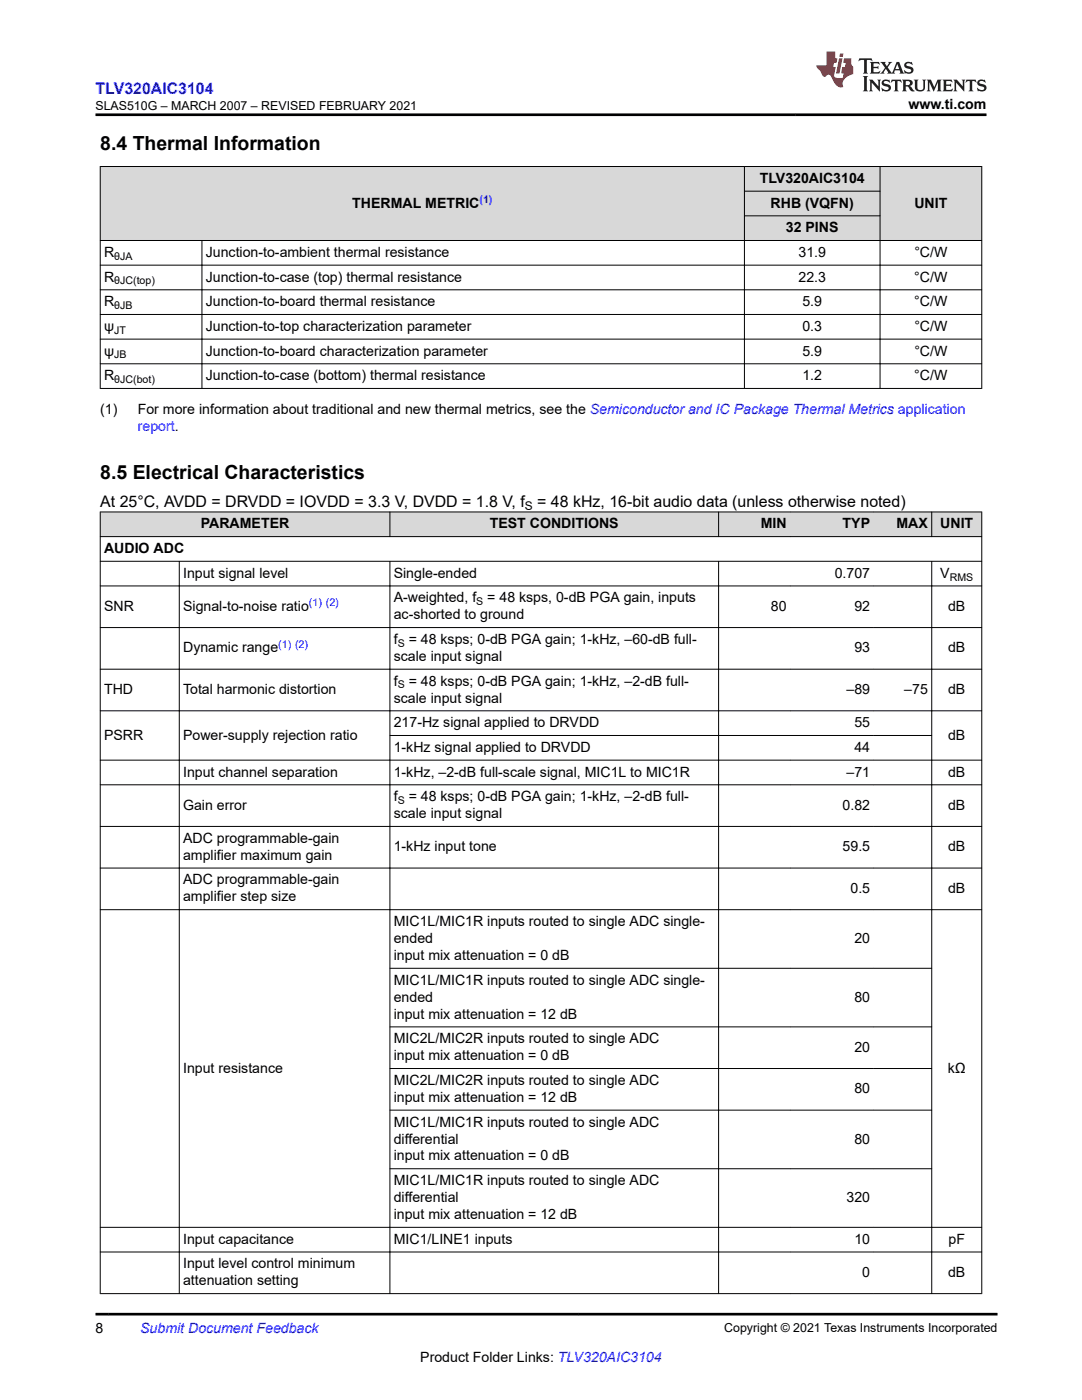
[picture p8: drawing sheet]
<svg xmlns="http://www.w3.org/2000/svg" width="216mm" height="279mm" viewBox="0 0 216 279" stroke-linecap="round" stroke-linejoin="round" font-family="sans-serif">
<defs><g id="words">
<g font-size="3.9">
<text x="20" y="29.9">8.4 Thermal Information</text>
<text x="20" y="95.7">8.5 Electrical Characteristics</text>
</g>
<text font-size="3.2" fill="#00f" x="19.1" y="18.7">TLV320AIC3104</text>
<g font-size="3.2">
<text x="20" y="101.1">At 25°C, AVDD = DRVDD = IOVDD = 3.3 V, DVDD = 1.8 V, f</text>
<text x="107.2" y="101.1">= 48 kHz, 16-bit audio data (unless otherwise noted)</text>
</g>
<g font-size="2.8">
<text x="181.3" y="21.8">www.ti.com</text>
<text x="70.3" y="41.4">THERMAL METRIC</text>
<text x="151.6" y="36.5">TLV320AIC3104</text>
<text x="153.8" y="41.4">RHB (VQFN)</text>
<text x="182.5" y="41.4">UNIT</text>
<text x="156.8" y="46.3">32 PINS</text>
<text x="20.8" y="51.3">R</text>
<text x="41.1" y="51.3">Junction-to-ambient thermal resistance</text>
<text x="159.3" y="51.3">31.9</text>
<text x="182.4" y="51.3">°C/W</text>
<text x="20.8" y="56.2">R</text>
<text x="41.1" y="56.2">Junction-to-case (top) thermal resistance</text>
<text x="159.3" y="56.2">22.3</text>
<text x="182.4" y="56.2">°C/W</text>
<text x="20.8" y="61.1">R</text>
<text x="41.1" y="61.1">Junction-to-board thermal resistance</text>
<text x="160.1" y="61.1">5.9</text>
<text x="182.4" y="61.1">°C/W</text>
<text x="20.8" y="66">ψ</text>
<text x="20.8" y="71">ψ</text>
<text x="41.1" y="66">Junction-to-top characterization parameter</text>
<text x="41.1" y="71">Junction-to-board characterization parameter</text>
<text x="160.1" y="66">0.3</text>
<text x="160.1" y="71">5.9</text>
<text x="182.4" y="66">°C/W</text>
<text x="182.4" y="71">°C/W</text>
<text x="20.8" y="75.9">R</text>
<text x="41.1" y="75.9">Junction-to-case (bottom) thermal resistance</text>
<text x="160.1" y="75.9">1.2</text>
<text x="182.4" y="75.9">°C/W</text>
<text x="20" y="82.7">(1)</text>
<text x="27.5" y="82.7">For more information about traditional and new thermal metrics, see the Semiconductor and IC Package Thermal Metrics application</text>
<text x="40.1" y="105.4">PARAMETER</text>
<text x="97.7" y="105.4">TEST CONDITIONS</text>
<text x="151.8" y="105.4">MIN</text>
<text x="168.1" y="105.4">TYP</text>
<text x="178.9" y="105.4">MAX</text>
<text x="187.6" y="105.4">UNIT</text>
<text x="20.8" y="110.4">AUDIO ADC</text>
<text x="36.5" y="115.3">Input signal level</text>
<text x="78.6" y="115.3">Single-ended</text>
<text x="166.6" y="115.3">0.707</text>
<text x="187.6" y="115.3">V</text>
<text x="20.8" y="121.9">SNR</text>
<text x="36.5" y="121.9">Signal-to-noise ratio</text>
<text x="78.6" y="120.2">A-weighted, f</text>
<text x="78.6" y="123.6">ac-shorted to ground</text>
<text x="97.2" y="120.2">= 48 ksps, 0-dB PGA gain, inputs</text>
<text x="153.8" y="121.9">80</text>
<text x="170.5" y="121.9">92</text>
<text x="189.2" y="121.9">dB</text>
<text x="36.5" y="130.2">Dynamic range</text>
<text x="78.6" y="128.5">f</text>
<text x="78.6" y="131.9">scale input signal</text>
<text x="81.5" y="128.5">= 48 ksps; 0-dB PGA gain; 1-kHz, –60-dB full-</text>
<text x="170.5" y="130.2">93</text>
<text x="189.2" y="130.2">dB</text>
<text x="78.6" y="136.8">f</text>
<text x="81.5" y="136.8">= 48 ksps; 0-dB PGA gain; 1-kHz, –2-dB full-</text>
<text x="20.8" y="138.5">THD</text>
<text x="36.5" y="138.5">Total harmonic distortion</text>
<text x="78.6" y="140.2">scale input signal</text>
<text x="168.9" y="138.5">–89</text>
<text x="180.4" y="138.5">–75</text>
<text x="189.2" y="138.5">dB</text>
<text x="20.8" y="147.6">PSRR</text>
<text x="36.5" y="147.6">Power-supply rejection ratio</text>
<text x="78.6" y="145.1">217-Hz signal applied to DRVDD</text>
<text x="170.5" y="145.1">55</text>
<text x="189.2" y="147.6">dB</text>
<text x="36.5" y="155">Input channel separation</text>
<text x="78.6" y="150.1">1-kHz signal applied to DRVDD</text>
<text x="78.6" y="155">1-kHz, –2-dB full-scale signal, MIC1L to MIC1R</text>
<text x="168.9" y="155">–71</text>
<text x="170.5" y="150.1">44</text>
<text x="189.2" y="155">dB</text>
<text x="36.5" y="161.6">Gain error</text>
<text x="78.6" y="159.9">f</text>
<text x="81.5" y="159.9">= 48 ksps; 0-dB PGA gain; 1-kHz, –2-dB full-</text>
<text x="168.1" y="161.6">0.82</text>
<text x="189.2" y="161.6">dB</text>
<text x="78.6" y="163.3">scale input signal</text>
<text x="36.5" y="168.2">ADC programmable-gain</text>
<text x="36.5" y="171.6">amplifier maximum gain</text>
<text x="78.6" y="169.9">1-kHz input tone</text>
<text x="168.1" y="169.9">59.5</text>
<text x="189.2" y="169.9">dB</text>
<text x="36.5" y="176.5">ADC programmable-gain</text>
<text x="36.5" y="179.9">amplifier step size</text>
<text x="169.7" y="178.2">0.5</text>
<text x="189.2" y="178.2">dB</text>
<text x="78.6" y="184.8">MIC1L/MIC1R inputs routed to single ADC single-</text>
<text x="78.6" y="188.2">ended</text>
<text x="78.6" y="191.6">input mix attenuation = 0 dB</text>
<text x="170.5" y="188.2">20</text>
<text x="78.6" y="196.5">MIC1L/MIC1R inputs routed to single ADC single-</text>
<text x="78.6" y="199.9">ended</text>
<text x="78.6" y="203.3">input mix attenuation = 12 dB</text>
<text x="170.5" y="199.9">80</text>
<text x="78.6" y="208.2">MIC2L/MIC2R inputs routed to single ADC</text>
<text x="170.5" y="209.9">20</text>
<text x="36.5" y="214.1">Input resistance</text>
<text x="78.6" y="211.6">input mix attenuation = 0 dB</text>
<text x="189.1" y="214.1">kΩ</text>
<text x="78.6" y="216.5">MIC2L/MIC2R inputs routed to single ADC</text>
<text x="78.6" y="219.9">input mix attenuation = 12 dB</text>
<text x="170.5" y="218.2">80</text>
<text x="78.6" y="224.8">MIC1L/MIC1R inputs routed to single ADC</text>
<text x="78.6" y="228.2">differential</text>
<text x="78.6" y="231.6">input mix attenuation = 0 dB</text>
<text x="170.5" y="228.2">80</text>
<text x="78.6" y="236.5">MIC1L/MIC1R inputs routed to single ADC</text>
<text x="78.6" y="239.9">differential</text>
<text x="168.9" y="239.9">320</text>
<text x="78.6" y="243.3">input mix attenuation = 12 dB</text>
<text x="36.5" y="248.2">Input capacitance</text>
<text x="78.6" y="248.2">MIC1/LINE1 inputs</text>
<text x="170.5" y="248.2">10</text>
<text x="189.3" y="248.2">pF</text>
<text x="36.5" y="253.1">Input level control minimum</text>
<text x="36.5" y="256.5">attenuation setting</text>
<text x="172.1" y="254.8">0</text>
<text x="189.2" y="254.8">dB</text>
<text x="19.1" y="266.1">8</text>
<text x="83.9" y="271.7">Product Folder Links: TLV320AIC3104</text>
</g>
<g font-size="2.8" fill="#00f">
<text x="27.5" y="86.1">report.</text>
<text x="28" y="266.1">Submit Document Feedback</text>
</g>
<g font-size="2.5">
<text x="19" y="21.9">SLAS510G – MARCH 2007 – REVISED FEBRUARY 2021</text>
<text x="144.5" y="265.8">Copyright © 2021 Texas Instruments Incorporated</text>
</g>
<text font-size="2.4" x="104.7" y="101.8">S</text>
<g font-size="2.1" fill="#00f">
<text x="95.7" y="40.5">(1)</text>
<text x="61.6" y="121">(1) (2)</text>
<text x="55.5" y="129.3">(1) (2)</text>
</g>
<g font-size="2.1">
<text x="22.8" y="51.8">θJA</text>
<text x="22.8" y="56.8">θJC(top)</text>
<text x="22.8" y="61.7">θJB</text>
<text x="22.8" y="66.6">JT</text>
<text x="22.8" y="71.5">JB</text>
<text x="22.8" y="76.4">θJC(bot)</text>
<text x="189.5" y="115.9">RMS</text>
<text x="95" y="120.8">S</text>
<text x="79.4" y="129.1">S</text>
<text x="79.4" y="137.4">S</text>
<text x="79.4" y="160.5">S</text>
</g>
</g></defs>
<g fill="#d8d8d8">
<path d="M20 33.2h175.9v5h-175.9z" fill-rule="evenodd"/>
<path d="M20 38.2h175.9v4.9h-175.9z" fill-rule="evenodd"/>
<path d="M20 43.1h175.9v4.9h-175.9z" fill-rule="evenodd"/>
<path d="M20.1 33.3h128.4v14.6h-128.4z" fill-rule="evenodd"/>
<path d="M148.6 33.3h26.9v4.8h-26.9z" fill-rule="evenodd"/>
<path d="M175.7 33.3h20.1v14.6h-20.1z" fill-rule="evenodd"/>
<path d="M148.6 38.2h26.9v4.8h-26.9z" fill-rule="evenodd"/>
<path d="M148.6 43.1h26.9v4.8h-26.9z" fill-rule="evenodd"/>
</g>
<g fill="none" stroke="#000" stroke-width=".2">
<path d="M19.9 33.2h176.1M20 33.2v44.4M148.5 38.2h27.2M148.5 33.2v44.4M175.6 33.2v44.4M195.9 33.2v44.4M19.9 48h176.1M19.9 52.9h176.1M19.9 57.8h176.1M40.3 47.9v29.7M148.5 43.1h27.2M19.9 62.8h176.1"/>
<path d="M19.9 67.7h176.1M19.9 72.6h176.1M19.9 77.5h176.1"/>
</g>
<g fill="#d8d8d8">
<path d="M20 102.2h175.9v4.9h-175.9z" fill-rule="evenodd"/>
<path d="M20.1 102.2h57.6v4.8h-57.6z" fill-rule="evenodd"/>
<path d="M77.9 102.2h65.4v4.8h-65.4z" fill-rule="evenodd"/>
<path d="M143.5 102.2h14.2v4.8h-14.2z" fill-rule="evenodd"/>
<path d="M157.7 102.2h16.6v4.8h-16.6z" fill-rule="evenodd"/>
<path d="M174.3 102.2h11.6v4.8h-11.6z" fill-rule="evenodd"/>
<path d="M186 102.2h9.8v4.8h-9.8z" fill-rule="evenodd"/>
</g>
<g fill="none" stroke="#000" stroke-width=".2">
<path d="M19.9 102.2h176.1M19.9 107.1h176.1M19.9 112h176.1M19.9 116.9h176.1M20 102.1v156.1M35.8 112v146.2M77.8 102.1v5.1M77.8 112v146.2M143.4 102.1v5.1M143.4 112v146.2M185.9 102.1v5.1M185.9 112v146.2"/>
<path d="M195.9 102.1v156.1M19.9 125.2h176.1M19.9 133.6h176.1M19.9 141.9h176.1M19.9 151.7h176.1M19.9 156.6h176.1M77.7 146.8h108.3M19.9 164.9h176.1M19.9 173.2h176.1M19.9 181.5h176.1M77.7 193.2h108.3M77.7 204.9h108.3"/>
<path d="M77.7 213.2h108.3M77.7 221.6h108.3M77.7 233.2h108.3M19.9 244.9h176.1M19.9 249.9h176.1M19.9 258.2h176.1"/>
</g>
<path d="M171.5 11.6l-.2 .6 .5-.2h.6v.1v2.2l-.2 .4h1l-.2-.4v-2.2v-.1h.5l.6 .2-.2-.6zM173.6 12.4l.2 .3v1.6l-.2 .4h1.9l.1-.6a1.08 1.08 0 0 1-1.3 .2v-.7h.6l.4 .2v-.7l-.4 .2h-.6v-.5l.2-.2a1 1 0 0 1 1 .3l-.1-.5zM175.7 12.4l.9 1.1-1 1.2h.9l-.2-.2 .5-.8 .4 .8-.2 .2h1.6l-.2-.2 .2-.5h.9l.1 .5-.1 .2h.9l-.2-.4-.8-1.9h-.5l-.9 2.1-.9-1.1 .9-1h-.8l.2 .2-.4 .6-.4-.6 .2-.2zM179 12.8l.4 1h-.7zM180.7 12.5a.65 .65 0 0 0-.2 .7 .65 .65 0 0 0 .6 .5l.6 .1 .1 .3a.79 .79 0 0 1-.7 .4 .79 .79 0 0 1-.7-.5l.1 .7 .2-.1a.93 .93 0 0 0 1.1 0 .93 .93 0 0 0 .4-.9 1.46 1.46 0 0 0-1.2-.6l-.1-.3a1.09 1.09 0 0 1 1.2 .2l-.2-.6-.1 .1-.5-.2zM172.2 15.2l.2 .4v2.2l-.2 .4h1l-.2-.4v-2.2l.2-.4zM173.4 15.9l.2 .4v1.5l-.2 .4h.8l-.3-.4 .1-1.3 1.6 1.8v-2l.2-.4h-.7l.1 .2 .1 1.1-1.2-1.3zM176.2 16a.65 .65 0 0 0-.2 .8 .65 .65 0 0 0 .6 .4l.6 .2 .1 .2a.79 .79 0 0 1-.7 .4 .79 .79 0 0 1-.7-.5l.1 .7 .2-.1a.93 .93 0 0 0 1.1 .1 .93 .93 0 0 0 .4-1 1.46 1.46 0 0 0-1.2-.5l-.1-.4a1.09 1.09 0 0 1 1.2 .2l-.1-.6-.2 .1-.5-.1zM177.9 15.9l-.1 .6a.63 .63 0 0 1 .8-.3v1.6l-.3 .4h1l-.2-.4v-1.6a.66 .66 0 0 1 .8 .3l-.1-.6zM180 15.9l.2 .4v1.5l-.2 .4h1l-.2-.2-.1-.7h.5l.1 .2a.79 .79 0 0 0 1.2 .6l-1-.9a.61 .61 0 0 0 .6-.6 .61 .61 0 0 0-.5-.7zM180.8 16.2h.1a.47 .47 0 0 1 .5 .1 .47 .47 0 0 1 .1 .5l-.1 .1-.7 .1zM182.3 15.9l.2 .2a2.27 2.27 0 0 0 .4 2 1.04 1.04 0 0 0 1.7-.7v-1.3l.2-.2h-.8l.2 .4v1.1a.6 .6 0 0 1-.6 .6 .6 .6 0 0 1-.6-.6v-1.1l.3-.4zM184.9 15.9l.2 .4v1.5l-.2 .4h.8l-.3-.4v-1.4l.9 1.9 .9-1.9v1.4l-.3 .4h1l-.2-.4v-1.5l.2-.4h-.8l-.7 1.5-.6-1.5zM188.1 15.9l.2 .4v1.5l-.2 .4h1.9l.1-.6a1.09 1.09 0 0 1-1.3 .2v-.7h.6l.4 .2v-.6l-.4 .2h-.6v-.6l.2-.1a1.01 1.01 0 0 1 1 .3l-.1-.6zM190.2 15.9l.3 .4v1.5l-.3 .4h.8l-.2-.4v-1.3l1.6 1.8v-2l.2-.4h-.7l.2 .2v1.1l-1.2-1.3zM192.8 15.9l-.1 .6a.63 .63 0 0 1 .8-.3v1.6l-.3 .4h1l-.2-.4v-1.6a.66 .66 0 0 1 .8 .3l-.1-.6zM195.2 16a.65 .65 0 0 0-.2 .8 .65 .65 0 0 0 .6 .4l.6 .2 .2 .2a.79 .79 0 0 1-.7 .4 .79 .79 0 0 1-.7-.5l.1 .7 .2-.1a.93 .93 0 0 0 1 .1 .93 .93 0 0 0 .5-1 1.46 1.46 0 0 0-1.3-.5v-.4a1.09 1.09 0 0 1 1.2 .2l-.2-.6-.2 .1-.5-.1z" fill="#231f20"/>
<path d="M164.9 10.3v2.7h-2l.1 .4 .8 1a.95 .95 0 0 0 1 .9 .59 .59 0 0 1 .5-.4 .59 .59 0 0 1 .5 .3l.4 .8a1.59 1.59 0 0 0 2.1 1.4 1.61 1.61 0 0 1 1-2.3l1-.3-.1-1.5a1.59 1.59 0 0 1-.3-1.7h-1.5l-.2 .9h.6l-.2 .9h-.5l-.2 .9v.3l.4 .1-.1 .9h-.7a.73 .73 0 0 1-1-.7l.3-1.5h-.5l.1-.9h.5l.2-.9h-.5v-1.3zM167.4 11.6l-.6 3.1h.7l.6-3.1zM167.6 10.7l-.1 .6h.7l.1-.6z" fill="#ed1c24"/>
<path d="M19.1 22.9h177.8M19.1 262.3h180" fill="none" stroke="#000" stroke-width=".53"/>
<use href="#words"/>
</svg>
